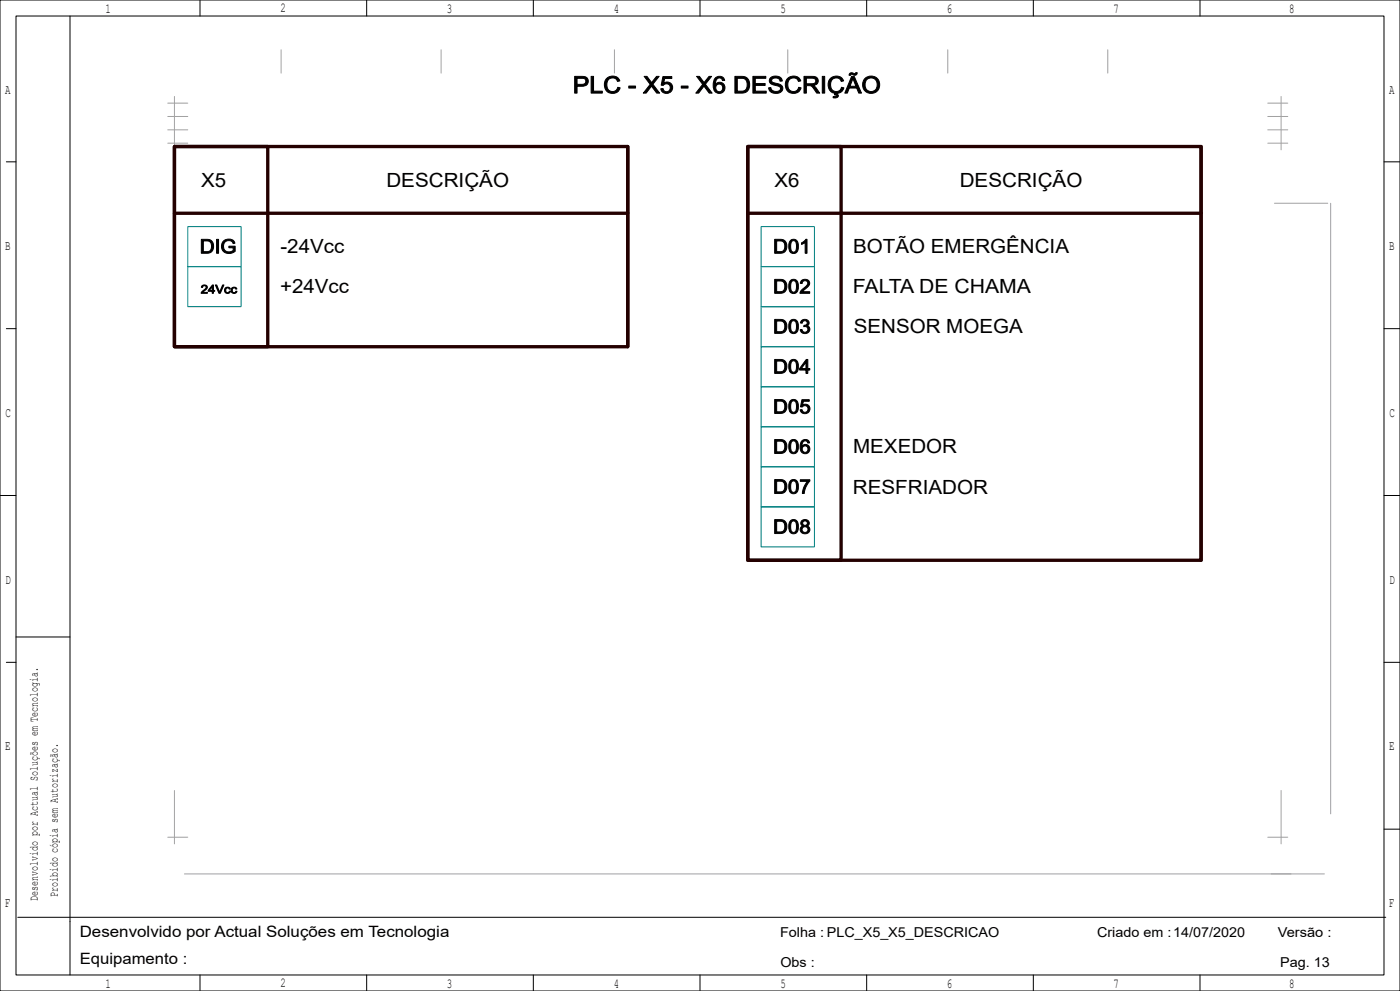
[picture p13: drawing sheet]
<svg xmlns="http://www.w3.org/2000/svg" width="420mm" height="297mm" viewBox="0 0 420 297" stroke-linecap="round" stroke-linejoin="round" font-family="sans-serif">
<defs><g id="words">
<text font-size="7" x="171.8" y="27.9">PLC - X5 - X6 DESCRIÇÃO</text>
<g font-size="5.9">
<text x="60.3" y="55.9">X5</text>
<text x="115.9" y="55.9">DESCRIÇÃO</text>
<text x="232.3" y="55.9">X6</text>
<text x="287.9" y="55.9">DESCRIÇÃO</text>
<text x="59.9" y="75.9">DIG</text>
<text x="84.1" y="75.9">-24Vcc</text>
<text x="231.9" y="75.9">D01</text>
<text x="255.9" y="75.9">BOTÃO EMERGÊNCIA</text>
<text x="84" y="87.9">+24Vcc</text>
<text x="231.9" y="87.9">D02</text>
<text x="255.8" y="87.9">FALTA DE CHAMA</text>
<text x="231.9" y="99.9">D03</text>
<text x="256.1" y="99.9">SENSOR MOEGA</text>
<text x="231.9" y="111.9">D04</text>
<text x="231.9" y="123.9">D05</text>
<text x="231.9" y="135.9">D06</text>
<text x="255.9" y="135.9">MEXEDOR</text>
<text x="231.9" y="147.9">D07</text>
<text x="255.8" y="147.9">RESFRIADOR</text>
<text x="231.9" y="159.9">D08</text>
</g>
<g font-size="4.7">
<text x="23.9" y="280.9">Desenvolvido por Actual Soluções em Tecnologia</text>
<text x="23.9" y="288.9">Equipamento :</text>
</g>
<g font-size="4.1">
<text x="31.7" y="3.8">1</text>
<text x="84.2" y="3.7">2</text>
<text x="134.1" y="3.8">3</text>
<text x="184.2" y="3.8">4</text>
<text x="234.2" y="3.8">5</text>
<text x="284.1" y="3.8">6</text>
<text x="334.1" y="3.8">7</text>
<text x="386.8" y="3.8">8</text>
<text x="1.6" y="28.1">A</text>
<text x="416.8" y="28.1">A</text>
<text x="1.6" y="74.9">B</text>
<text x="416.8" y="74.9">B</text>
<text x="1.7" y="124.9">C</text>
<text x="416.9" y="124.9">C</text>
<text x="1.7" y="174.9">D</text>
<text x="416.9" y="174.9">D</text>
<text x="1.6" y="224.9">E</text>
<text x="416.8" y="224.9">E</text>
<text x="1.5" y="271.9">F</text>
<text x="416.7" y="271.9">F</text>
<text x="234" y="280.9">Folha : PLC_X5_X5_DESCRICAO</text>
<text x="329.1" y="280.9">Criado em :14/07/2020</text>
<text x="383.3" y="280.9">Versão :</text>
<text x="234.1" y="289.9">Obs :</text>
<text x="384" y="289.9">Pag. 13</text>
<text x="31.7" y="296">1</text>
<text x="84.2" y="295.9">2</text>
<text x="134.1" y="296">3</text>
<text x="184.2" y="296">4</text>
<text x="234.2" y="296">5</text>
<text x="284.1" y="296">6</text>
<text x="334.1" y="296">7</text>
<text x="386.8" y="296">8</text>
</g>
<g font-size="3.7">
<text x="11.3" y="269.9" transform="rotate(-90 11.3 269.9)">Desenvolvido por Actual Soluções em Tecnologia.</text>
<text x="17.3" y="268.9" transform="rotate(-90 17.3 268.9)">Proibido cópia sem Autorização.</text>
</g>
<text font-size="3.5" x="60.2" y="87.9">24Vcc</text>
</g></defs>
<g fill="none" stroke="#000" stroke-width=".3">
<path d="M0 0h420v297h-420zM4.8 4.8h410.4v287.4h-410.4zM21 4.8v287.4M60 0v4.8M110 0v4.8M160 0v4.8M210 0v4.8M260 0v4.8M310 0v4.8M360 0v4.8M1.9 48.5h2.9M415.2 48.5h4.8"/>
<path d="M1.9 98.5h2.9M415.2 98.5h4.8M0 148.5h4.8M415.2 148.5h4.7M1.9 198.5h2.9M4.8 190.9h16.2M415.2 198.5h4.8M415.2 248.5h4.8M5.3 274.9h410.4M60 292.2v4.8M110 292.2v4.8M160 292.2v4.8"/>
<path d="M210 292.2v4.8M260 292.2v4.8M310 292.2v4.8M360 292.2v4.8"/>
</g>
<g fill="none" stroke="#a0a0a4" stroke-width=".3">
<path d="M84.3 14.9v7M132.3 14.9v7M184.3 14.9v7M236.3 14.9v7M284.3 14.9v7M332.3 14.9v7M50.3 30.9h6M50.3 34.9h6M50.3 38.9h6M52.3 28.9v16M380.3 30.9h6M380.3 34.9h6"/>
<path d="M380.3 38.9h6M384.3 28.9v16M50.3 42.9h6M380.3 42.9h6M382.3 60.9h16M399.2 60.9v183M52.3 236.9v16M384.3 236.9v16M50.3 250.9h6M380.3 250.9h6M55.3 261.9h342"/>
</g>
<path d="M52.3 43.9h136v60h-136zM52.3 43.9h28v60h-28zM188.3 43.9v60M224.3 43.9h136v124h-136zM224.3 43.9h28v124h-28zM360.3 43.9v124M52.3 63.9h136M224.3 63.9h136" fill="none" stroke="#240000" stroke-width="1"/>
<path d="M56.3 67.9h16v12h-16zM56.3 79.9h16v12h-16zM228.3 67.9h16v12h-16zM228.3 79.9h16v12h-16zM228.3 91.9h16v12h-16zM228.3 103.9h16v12h-16zM228.3 115.9h16v12h-16zM228.3 127.9h16v12h-16zM228.3 139.9h16v12h-16zM228.3 151.9h16v12h-16z" fill="none" stroke="#008080" stroke-width=".3"/>
<use href="#words"/>
</svg>
